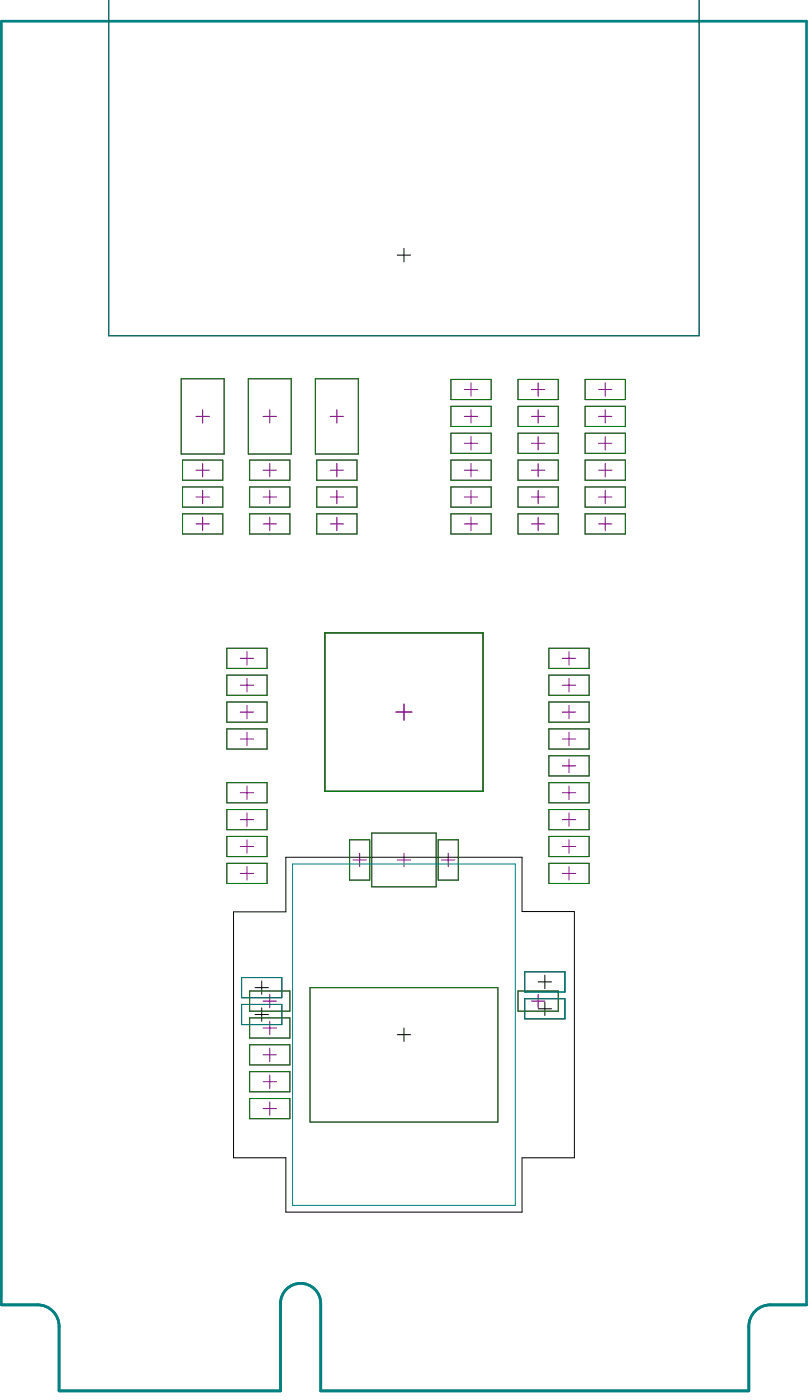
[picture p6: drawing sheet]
<svg xmlns="http://www.w3.org/2000/svg" width="100mm" height="173mm" viewBox="0 0 100 173" stroke-linecap="round" stroke-linejoin="round" font-family="sans-serif">
<path d="M.2 2.6h99.6v158.8h-4.5a2.66 2.66 0 0 0-2.7 2.7v8h-52.9v-10.8a2.49 2.49 0 0 0-2.5-2.5 2.49 2.49 0 0 0-2.5 2.5v10.8h-27.4v-8a2.66 2.66 0 0 0-2.6-2.7h-4.5z" fill="none" stroke="#008080" stroke-width=".33"/>
<g fill="none" stroke="#800080" stroke-width=".12">
<path d="M22.4 46.9h5.3v9.3h-5.3zM22.6 56.9h5v2.5h-5zM24.2 51.5h1.7M24.2 58.2h1.7M25.1 50.7v1.6M25.1 57.3v1.7M30.7 46.9h5.3v9.3h-5.3zM30.9 56.9h5v2.5h-5zM32.5 51.5h1.7M32.5 58.2h1.7M33.4 50.7v1.6M33.4 57.3v1.7"/>
<path d="M39 46.9h5.3v9.3h-5.3zM39.2 56.9h5v2.5h-5zM40.8 51.5h1.7M40.8 58.2h1.7M41.7 50.7v1.6M41.7 57.3v1.7M55.8 50.3h5v2.5h-5zM55.8 46.9h5v2.5h-5zM55.8 53.6h5v2.5h-5zM55.8 56.9h5v2.5h-5zM57.4 51.5h1.7M57.4 48.2h1.7"/>
<path d="M57.4 54.8h1.7M57.4 58.2h1.7M58.3 47.4v1.6M58.3 50.7v1.6M58.3 54v1.7M58.3 57.3v1.7M64.1 46.9h5v2.5h-5zM64.1 50.3h5v2.5h-5zM64.1 53.6h5v2.5h-5zM64.1 56.9h5v2.5h-5zM65.7 51.5h1.7M65.7 48.2h1.7"/>
<path d="M65.7 54.8h1.7M65.7 58.2h1.7M66.6 47.4v1.6M66.6 50.7v1.6M66.6 54v1.7M66.6 57.3v1.7M72.4 50.3h5v2.5h-5zM72.4 46.9h5v2.5h-5zM72.4 53.6h5v2.5h-5zM72.4 56.9h5v2.5h-5zM74 51.5h1.7M74 48.2h1.7"/>
<path d="M74 54.8h1.7M74 58.2h1.7M74.9 47.4v1.6M74.9 50.7v1.6M74.9 54v1.7M74.9 57.3v1.7M22.6 63.6h5v2.5h-5zM22.6 60.2h5v2.5h-5zM24.2 64.8h1.7M24.2 61.5h1.7M25.1 60.7v1.6M25.1 64v1.7"/>
<path d="M30.9 63.6h5v2.5h-5zM30.9 60.2h5v2.5h-5zM32.5 64.8h1.7M32.5 61.5h1.7M33.4 60.7v1.6M33.4 64v1.7M39.2 63.6h5v2.5h-5zM39.2 60.2h5v2.5h-5zM40.8 64.8h1.7M40.8 61.5h1.7M41.7 60.7v1.6M41.7 64v1.7"/>
<path d="M55.8 60.2h5v2.5h-5zM55.8 63.6h5v2.5h-5zM57.4 64.8h1.7M57.4 61.5h1.7M58.3 60.7v1.6M58.3 64v1.7M64.1 60.2h5v2.5h-5zM64.1 63.6h5v2.5h-5zM65.7 64.8h1.7M65.7 61.5h1.7M66.6 60.7v1.6M66.6 64v1.7"/>
<path d="M72.4 60.2h5v2.5h-5zM72.4 63.6h5v2.5h-5zM74 64.8h1.7M74 61.5h1.7M74.9 60.7v1.6M74.9 64v1.7M28.1 80.2h4.9v2.5h-4.9zM28.1 83.5h4.9v2.5h-4.9zM28.1 86.9h4.9v2.5h-4.9zM28.1 90.2h4.9v2.5h-4.9zM28.1 96.8h4.9v2.5h-4.9zM29.7 81.5h1.7"/>
<path d="M29.7 98.1h1.7M29.7 88.1h1.7M29.7 91.4h1.7M29.7 84.8h1.7M30.5 80.6v1.7M30.5 83.9v1.7M30.5 87.3v1.6M30.5 90.6v1.7M30.5 97.3v1.6M67.9 80.2h5v2.5h-5zM67.9 83.5h5v2.5h-5zM67.9 86.9h5v2.5h-5z"/>
<path d="M67.9 90.2h5v2.5h-5zM67.9 93.5h5v2.5h-5zM67.9 96.8h5v2.5h-5zM69.6 81.5h1.6M69.6 98.1h1.6M69.6 88.1h1.6M69.6 91.4h1.6M69.6 94.8h1.6M69.6 84.8h1.6M70.4 80.6v1.7M70.4 83.9v1.7M70.4 87.3v1.6"/>
<path d="M70.4 90.6v1.7M70.4 93.9v1.7M70.4 97.3v1.6M28.1 100.2h4.9v2.5h-4.9zM28.1 103.5h4.9v2.5h-4.9zM28.1 106.8h4.9v2.5h-4.9zM29.7 108.1h1.7M29.7 104.7h1.7M29.7 101.4h1.7M30.5 100.6v1.6M30.5 103.9v1.7M30.5 107.2v1.7"/>
<path d="M43.2 103.9h2.5v5h-2.5zM43.7 106.4h1.6M44.5 105.6v1.6M46 103.1h7.9v6.6h-7.9zM49.1 106.4h1.7M50 105.6v1.6M54.2 103.9h2.5v5h-2.5zM54.6 106.4h1.7M55.4 105.6v1.6M67.9 106.8h5v2.5h-5zM67.9 100.2h5v2.5h-5zM67.9 103.5h5v2.5h-5z"/>
<path d="M69.6 108.1h1.6M69.6 104.7h1.6M69.6 101.4h1.6M70.4 100.6v1.6M70.4 103.9v1.7M70.4 107.2v1.7M30.9 122.6h5v2.5h-5zM30.9 125.9h5v2.5h-5zM30.9 129.3h5v2.5h-5zM30.9 132.6h5v2.5h-5zM30.9 135.9h5v2.5h-5zM32.5 123.9h1.7"/>
<path d="M32.5 133.8h1.7M32.5 127.2h1.7M32.5 137.2h1.7M32.5 130.5h1.7M33.4 123v1.7M33.4 126.4v1.6M33.4 129.7v1.6M33.4 133v1.7M33.4 136.3v1.7M38.3 122.2h23.3v16.6h-23.3zM64.1 122.6h5v2.5h-5zM65.7 123.9h1.7"/>
<path d="M66.6 123v1.7"/>
</g>
<path d="M40.2 78.3h19.5v19.6h-19.5zM49 88.1h2M50 87.1v2" fill="none" stroke="#800080" stroke-width=".17"/>
<g fill="none" stroke="#000" stroke-width=".12">
<path d="M13.4 0h73.1v41.5h-73.1zM49.1 31.6h1.7M50 30.7v1.7M35.4 106.1h29.2v6.7h6.4v30.4h-6.4v6.8h-29.2v-6.8h-6.5v-30.4h6.5zM29.9 120.9h5v2.5h-5zM29.9 124.3h5v2.5h-5zM31.5 125.5h1.7M31.5 122.2h1.7M32.4 121.4v1.6M32.4 124.7v1.7M49.1 128h1.7M50 127.2v1.6"/>
<path d="M64.9 120.2h5v2.5h-5zM64.9 123.6h5v2.5h-5zM66.6 121.5h1.6M66.6 124.8h1.6M67.4 120.7v1.6M67.4 124v1.6"/>
</g>
<g fill="none" stroke="#008000" stroke-width=".12">
<path d="M22.4 46.9h5.3v9.3h-5.3zM22.6 56.9h5v2.5h-5zM30.7 46.9h5.3v9.3h-5.3zM30.9 56.9h5v2.5h-5zM39 46.9h5.3v9.3h-5.3zM39.2 56.9h5v2.5h-5zM55.8 50.3h5v2.5h-5zM55.8 46.9h5v2.5h-5zM55.8 53.6h5v2.5h-5zM55.8 56.9h5v2.5h-5zM64.1 46.9h5v2.5h-5zM64.1 50.3h5v2.5h-5z"/>
<path d="M64.1 53.6h5v2.5h-5zM64.1 56.9h5v2.5h-5zM72.4 50.3h5v2.5h-5zM72.4 46.9h5v2.5h-5zM72.4 53.6h5v2.5h-5zM72.4 56.9h5v2.5h-5zM22.6 63.6h5v2.5h-5zM22.6 60.2h5v2.5h-5zM30.9 60.2h5v2.5h-5zM30.9 63.6h5v2.5h-5zM39.2 63.6h5v2.5h-5zM39.2 60.2h5v2.5h-5z"/>
<path d="M55.8 60.2h5v2.5h-5zM55.8 63.6h5v2.5h-5zM64.1 60.2h5v2.5h-5zM64.1 63.6h5v2.5h-5zM72.4 60.2h5v2.5h-5zM72.4 63.6h5v2.5h-5zM28.1 80.2h4.9v2.5h-4.9zM28.1 83.5h4.9v2.5h-4.9zM28.1 86.9h4.9v2.5h-4.9zM28.1 90.2h4.9v2.5h-4.9zM28.1 96.8h4.9v2.5h-4.9zM67.9 80.2h5v2.5h-5z"/>
<path d="M67.9 83.5h5v2.5h-5zM67.9 86.9h5v2.5h-5zM67.9 90.2h5v2.5h-5zM67.9 93.5h5v2.5h-5zM67.9 96.8h5v2.5h-5zM28.1 100.2h4.9v2.5h-4.9zM28.1 103.5h4.9v2.5h-4.9zM28.1 106.8h4.9v2.5h-4.9zM43.2 103.9h2.5v5h-2.5zM46 103.1h7.9v6.6h-7.9zM54.2 103.9h2.5v5h-2.5zM67.9 100.2h5v2.5h-5z"/>
<path d="M67.9 103.5h5v2.5h-5zM67.9 106.8h5v2.5h-5zM30.9 122.6h5v2.5h-5zM30.9 125.9h5v2.5h-5zM30.9 129.3h5v2.5h-5zM30.9 132.6h5v2.5h-5zM30.9 135.9h5v2.5h-5zM38.3 122.2h23.3v16.6h-23.3zM64.1 122.6h5v2.5h-5z"/>
</g>
<path d="M40.2 78.3h19.5v19.6h-19.5z" fill="none" stroke="#008000" stroke-width=".17"/>
<path d="M13.4 0h73.1v41.5h-73.1zM36.2 106.9h27.5v42.2h-27.5zM29.9 124.3h5v2.5h-5zM29.9 120.9h5v2.5h-5zM64.9 120.2h5v2.5h-5zM64.9 123.6h5v2.5h-5z" fill="none" stroke="#008080" stroke-width=".12"/>
</svg>
